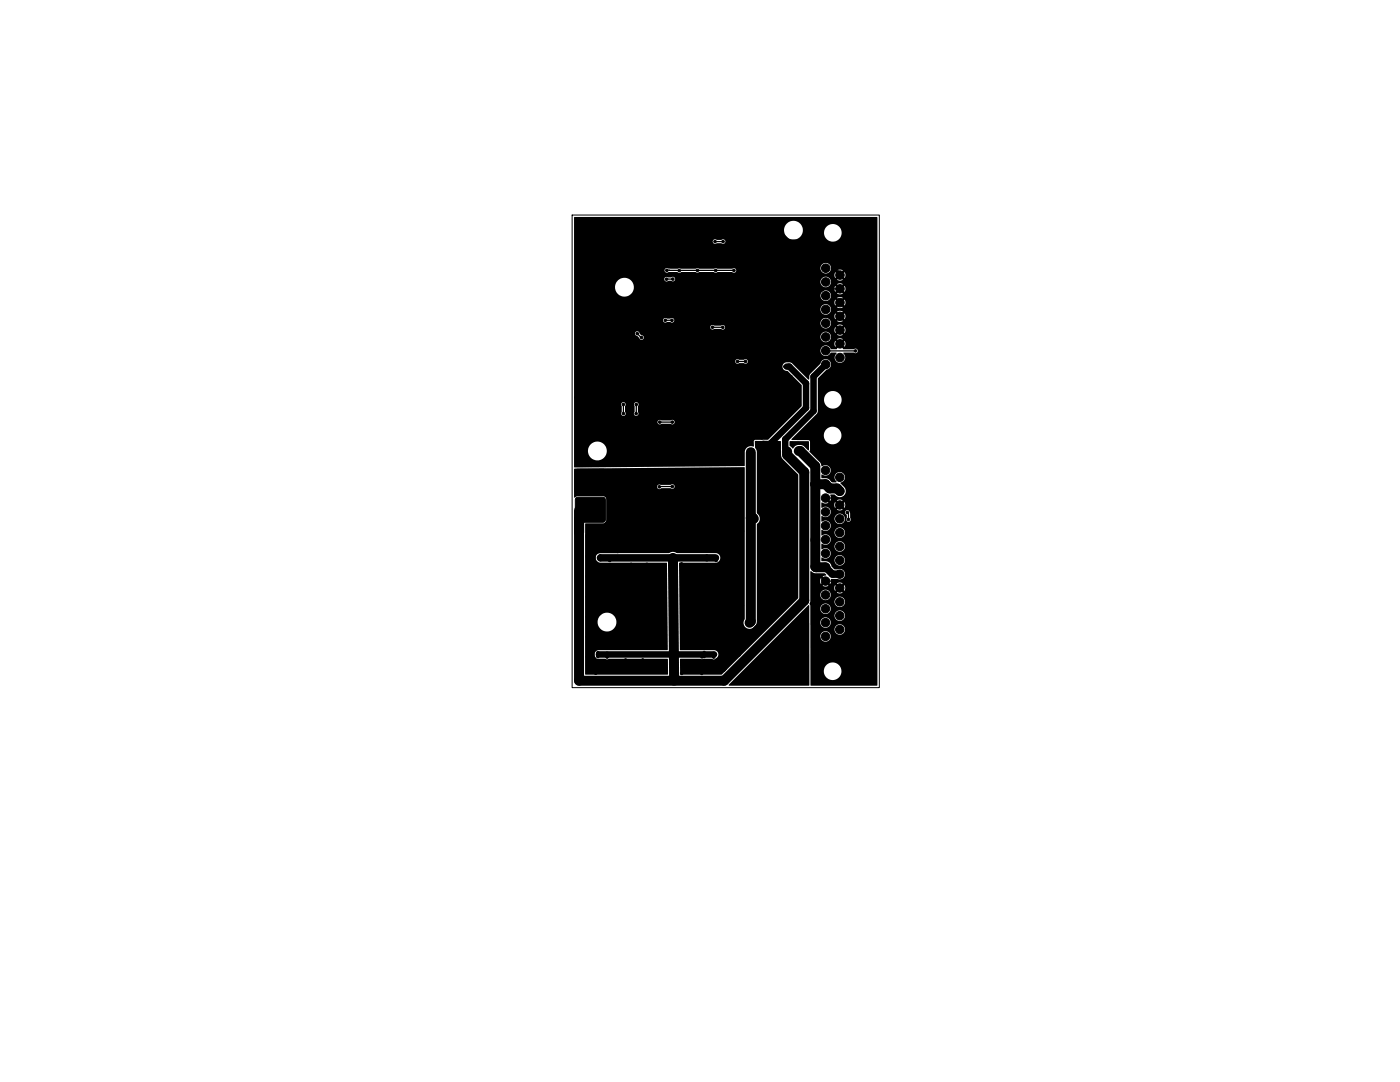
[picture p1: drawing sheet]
<svg xmlns="http://www.w3.org/2000/svg" width="279mm" height="216mm" viewBox="0 0 279 216" stroke-linecap="round" stroke-linejoin="round" font-family="sans-serif">
<g fill="#000" stroke="#000" stroke-width=".2">
<path d="M115 99.4l.3-.2h5l.4 .2 .1 .3v4l-.1 .4-.4 .1h-5l-.3-.1-.2-.4v-4zM115 93.8l.3-.2h5l.4 .2 .1 .3v4l-.1 .4-.4 .1h-5l-.3-.1-.2-.4v-4z"/>
<circle cx="117.4" cy="55.2" r=".25"/>
<circle cx="117.5" cy="59.5" r=".25"/>
<circle cx="118.6" cy="49.8" r=".25"/>
<circle cx="118.9" cy="46.8" r=".25"/>
<circle cx="121.1" cy="45.4" r=".25"/>
<circle cx="122.2" cy="59.5" r=".25"/>
<circle cx="122.4" cy="55.2" r=".25"/>
<circle cx="123.7" cy="49.8" r=".25"/>
<circle cx="125" cy="52.6" r=".25"/>
<circle cx="126" cy="45" r=".25"/>
<circle cx="126.9" cy="59.5" r=".25"/>
<circle cx="127.4" cy="55.2" r=".25"/>
<circle cx="128.2" cy="49.7" r=".25"/>
<circle cx="130.1" cy="52.4" r=".25"/>
<circle cx="130.7" cy="43.8" r=".25"/>
<circle cx="131.6" cy="59.5" r=".25"/>
<circle cx="131.8" cy="54.9" r=".25"/>
<circle cx="133" cy="55.7" r=".25"/>
<circle cx="133.1" cy="54" r=".25"/>
<circle cx="134.3" cy="55.7" r=".25"/>
<circle cx="134.4" cy="45.3" r=".25"/>
<circle cx="135.6" cy="54" r=".25"/>
<circle cx="135.6" cy="51.9" r=".25"/>
<circle cx="137.3" cy="43.8" r=".25"/>
<circle cx="137.3" cy="50.8" r=".25"/>
<circle cx="139.2" cy="54" r=".25"/>
<circle cx="139.5" cy="51" r=".25"/>
<circle cx="140.4" cy="46.3" r=".25"/>
<circle cx="141" cy="59.5" r=".25"/>
<circle cx="142.7" cy="48.2" r=".25"/>
<circle cx="142.8" cy="54" r=".25"/>
<circle cx="143.4" cy="51.1" r=".25"/>
<circle cx="143.8" cy="43.8" r=".25"/>
<circle cx="144.3" cy="48.2" r=".25"/>
<circle cx="146.1" cy="47" r=".25"/>
<circle cx="146.5" cy="54" r=".25"/>
<circle cx="149.6" cy="52.7" r=".25"/>
<circle cx="150.2" cy="47.3" r=".25"/>
<circle cx="150.3" cy="56.5" r=".25"/>
<circle cx="150.4" cy="43.8" r=".25"/>
<circle cx="154.3" cy="45.2" r=".25"/>
<circle cx="154.4" cy="52.3" r=".25"/>
<circle cx="154.4" cy="57.3" r=".25"/>
<circle cx="160.5" cy="57.4" r=".25"/>
<circle cx="160.6" cy="53.7" r=".25"/>
<circle cx="162" cy="45" r=".25"/>
<circle cx="164.1" cy="57.8" r=".25"/>
<circle cx="164.8" cy="59" r=".85"/>
<circle cx="164.8" cy="53.5" r=".85"/>
<circle cx="164.8" cy="56.3" r=".85"/>
<circle cx="167.6" cy="57.6" r=".85"/>
<circle cx="167.6" cy="54.9" r=".85"/>
<circle cx="169.5" cy="49" r=".25"/>
<circle cx="172.5" cy="52.7" r=".25"/>
<circle cx="172.5" cy="59.5" r=".25"/>
<circle cx="172.5" cy="45.9" r=".25"/>
<circle cx="173.7" cy="49" r=".25"/>
<circle cx="173.8" cy="56.2" r=".25"/>
<circle cx="114.9" cy="79.3" r=".25"/>
<circle cx="115.6" cy="73.9" r=".25"/>
<circle cx="115.9" cy="62.3" r=".25"/>
<circle cx="116.7" cy="65.2" r=".25"/>
<circle cx="118" cy="79.3" r=".25"/>
<circle cx="119.1" cy="73.9" r=".25"/>
<circle cx="121.6" cy="79.3" r=".25"/>
<circle cx="122.6" cy="65.9" r=".25"/>
<circle cx="122.6" cy="73.9" r=".25"/>
<circle cx="125.5" cy="63" r=".25"/>
<circle cx="125.6" cy="79.3" r=".25"/>
<circle cx="126.1" cy="73.9" r=".25"/>
<circle cx="127.2" cy="66.6" r=".25"/>
<circle cx="128" cy="67.3" r=".25"/>
<circle cx="128.1" cy="65.1" r=".25"/>
<circle cx="128.5" cy="79.3" r=".25"/>
<circle cx="129.6" cy="73.9" r=".25"/>
<circle cx="130.8" cy="62" r=".25"/>
<circle cx="131.7" cy="67.1" r=".25"/>
<circle cx="132" cy="79.3" r=".25"/>
<circle cx="132.8" cy="63.9" r=".25"/>
<circle cx="133.2" cy="73.9" r=".25"/>
<circle cx="134.1" cy="63.9" r=".25"/>
<circle cx="135.5" cy="79.3" r=".25"/>
<circle cx="136.2" cy="62.7" r=".25"/>
<circle cx="136.7" cy="73.9" r=".25"/>
<circle cx="139" cy="79.3" r=".25"/>
<circle cx="139.8" cy="63.9" r=".25"/>
<circle cx="140.2" cy="73.9" r=".25"/>
<circle cx="142.2" cy="65.3" r=".25"/>
<circle cx="142.4" cy="67.1" r=".25"/>
<circle cx="142.5" cy="79.3" r=".25"/>
<circle cx="143.8" cy="73.9" r=".25"/>
<circle cx="144.2" cy="65.3" r=".25"/>
<circle cx="145.1" cy="63.2" r=".25"/>
<circle cx="145.5" cy="70.3" r=".25"/>
<circle cx="146.8" cy="74" r=".25"/>
<circle cx="147.2" cy="72.1" r=".25"/>
<circle cx="148.4" cy="64.8" r=".25"/>
<circle cx="148.8" cy="72.1" r=".25"/>
<circle cx="149.1" cy="68.5" r=".25"/>
<circle cx="150.6" cy="74.3" r=".25"/>
<circle cx="151.7" cy="62.9" r=".25"/>
<circle cx="152.7" cy="77.1" r=".25"/>
<circle cx="153.5" cy="61.7" r=".25"/>
<circle cx="156.5" cy="67" r=".25"/>
<circle cx="156.6" cy="73.1" r=".25"/>
<circle cx="157" cy="73.1" r=".25"/>
<circle cx="157.4" cy="73.1" r=".25"/>
<circle cx="159" cy="77.5" r=".25"/>
<circle cx="160.2" cy="65.6" r=".25"/>
<circle cx="160.7" cy="74" r=".25"/>
<circle cx="161" cy="61.8" r=".25"/>
<circle cx="162.4" cy="68.3" r=".25"/>
<circle cx="164.8" cy="72.7" r=".85"/>
<circle cx="164.8" cy="70" r=".85"/>
<circle cx="164.8" cy="61.7" r=".85"/>
<circle cx="164.8" cy="64.5" r=".85"/>
<circle cx="164.8" cy="67.2" r=".85"/>
<circle cx="165.1" cy="76.8" r=".25"/>
<circle cx="167.6" cy="68.6" r=".85"/>
<circle cx="167.6" cy="71.3" r=".85"/>
<circle cx="167.6" cy="63.1" r=".85"/>
<circle cx="167.6" cy="65.9" r=".85"/>
<circle cx="167.6" cy="60.4" r=".85"/>
<circle cx="170.7" cy="70" r=".25"/>
<circle cx="172.5" cy="73.1" r=".25"/>
<circle cx="172.5" cy="66.3" r=".25"/>
<circle cx="172.5" cy="79.9" r=".25"/>
<circle cx="173.9" cy="77.4" r=".25"/>
<circle cx="174" cy="70.2" r=".25"/>
<circle cx="174.3" cy="63.2" r=".25"/>
<circle cx="115.4" cy="94.5" r=".25"/>
<circle cx="115.4" cy="95.5" r=".25"/>
<circle cx="115.4" cy="97.5" r=".25"/>
<circle cx="115.4" cy="96.5" r=".25"/>
<circle cx="115.8" cy="87.9" r=".25"/>
<circle cx="116" cy="83.1" r=".25"/>
<circle cx="116" cy="91.6" r=".25"/>
<circle cx="116.4" cy="94.5" r=".25"/>
<circle cx="116.4" cy="97.5" r=".25"/>
<circle cx="116.4" cy="95.5" r=".25"/>
<circle cx="116.4" cy="96.5" r=".25"/>
<circle cx="117.4" cy="95.5" r=".25"/>
<circle cx="117.4" cy="94.5" r=".25"/>
<circle cx="117.4" cy="97.5" r=".25"/>
<circle cx="117.4" cy="96.5" r=".25"/>
<circle cx="118.4" cy="94.5" r=".25"/>
<circle cx="118.4" cy="95.5" r=".25"/>
<circle cx="118.4" cy="97.5" r=".25"/>
<circle cx="118.4" cy="96.5" r=".25"/>
<circle cx="119.4" cy="95.5" r=".25"/>
<circle cx="119.4" cy="94.5" r=".25"/>
<circle cx="119.4" cy="97.5" r=".25"/>
<circle cx="119.4" cy="96.5" r=".25"/>
<circle cx="120" cy="87.6" r=".25"/>
<circle cx="120.1" cy="92.3" r=".25"/>
<circle cx="120.2" cy="83.2" r=".25"/>
<circle cx="120.4" cy="97.5" r=".25"/>
<circle cx="120.4" cy="94.5" r=".25"/>
<circle cx="120.4" cy="95.5" r=".25"/>
<circle cx="120.4" cy="96.5" r=".25"/>
<circle cx="123.3" cy="95.1" r=".25"/>
<circle cx="123.3" cy="99.1" r=".25"/>
<circle cx="124" cy="83.6" r=".25"/>
<circle cx="124" cy="87.6" r=".25"/>
<circle cx="124" cy="91.6" r=".25"/>
<circle cx="124.4" cy="80.7" r=".25"/>
<circle cx="124.4" cy="82.5" r=".25"/>
<circle cx="125.8" cy="82.7" r=".25"/>
<circle cx="127" cy="82.5" r=".25"/>
<circle cx="127" cy="80.7" r=".25"/>
<circle cx="127.9" cy="99" r=".25"/>
<circle cx="128" cy="87.6" r=".25"/>
<circle cx="128" cy="83.6" r=".25"/>
<circle cx="128" cy="91.6" r=".25"/>
<circle cx="128.1" cy="95.1" r=".25"/>
<circle cx="131.2" cy="87.6" r=".25"/>
<circle cx="131.2" cy="91.6" r=".25"/>
<circle cx="131.2" cy="99" r=".25"/>
<circle cx="131.3" cy="83.5" r=".25"/>
<circle cx="131.6" cy="97.1" r=".25"/>
<circle cx="131.7" cy="84.2" r=".25"/>
<circle cx="134.2" cy="97.1" r=".25"/>
<circle cx="134.2" cy="84.2" r=".25"/>
<circle cx="135.8" cy="91.2" r=".25"/>
<circle cx="135.9" cy="95.3" r=".25"/>
<circle cx="136" cy="87.6" r=".25"/>
<circle cx="136" cy="83.6" r=".25"/>
<circle cx="136.1" cy="99.1" r=".25"/>
<circle cx="140" cy="87.6" r=".25"/>
<circle cx="140" cy="83.6" r=".25"/>
<circle cx="140" cy="91.6" r=".25"/>
<circle cx="140.1" cy="95.1" r=".25"/>
<circle cx="140.1" cy="99.1" r=".25"/>
<circle cx="143.9" cy="90.7" r=".25"/>
<circle cx="144" cy="87.6" r=".25"/>
<circle cx="144.1" cy="95.1" r=".25"/>
<circle cx="144.8" cy="83.7" r=".25"/>
<circle cx="148" cy="83.6" r=".25"/>
<circle cx="148" cy="87.6" r=".25"/>
<circle cx="148" cy="91.6" r=".25"/>
<circle cx="148.1" cy="95.1" r=".25"/>
<circle cx="149.5" cy="90.2" r=".25"/>
<circle cx="149.5" cy="89.8" r=".25"/>
<circle cx="149.8" cy="90.2" r=".25"/>
<circle cx="149.8" cy="89.8" r=".25"/>
<circle cx="150.2" cy="89.8" r=".25"/>
<circle cx="150.2" cy="90.2" r=".25"/>
<circle cx="151.7" cy="80.6" r=".25"/>
<circle cx="152" cy="91.6" r=".25"/>
<circle cx="152" cy="94.5" r=".25"/>
<circle cx="152.1" cy="87.4" r=".25"/>
<circle cx="152.3" cy="88.3" r=".25"/>
<circle cx="152.3" cy="88.7" r=".25"/>
<circle cx="152.3" cy="89.1" r=".25"/>
<circle cx="152.5" cy="83.2" r=".25"/>
<circle cx="153.5" cy="89.1" r=".25"/>
<circle cx="153.5" cy="88.7" r=".25"/>
<circle cx="153.5" cy="88.3" r=".25"/>
<circle cx="155" cy="81.1" r=".25"/>
<circle cx="155.3" cy="83.4" r=".25"/>
<circle cx="155.8" cy="91.7" r=".25"/>
<circle cx="156.4" cy="90.2" r=".25"/>
<circle cx="156.4" cy="89.8" r=".25"/>
<circle cx="156.8" cy="89.8" r=".25"/>
<circle cx="156.8" cy="90.2" r=".25"/>
<circle cx="156.9" cy="94.7" r=".25"/>
<circle cx="157.2" cy="89.8" r=".25"/>
<circle cx="157.2" cy="90.2" r=".25"/>
<circle cx="158.8" cy="80.7" r=".25"/>
<circle cx="159" cy="89.9" r=".25"/>
<circle cx="159" cy="90.3" r=".25"/>
<circle cx="159.4" cy="89.9" r=".25"/>
<circle cx="159.4" cy="90.3" r=".25"/>
<circle cx="159.4" cy="87.1" r=".25"/>
<circle cx="159.8" cy="89.9" r=".25"/>
<circle cx="159.8" cy="90.3" r=".25"/>
<circle cx="161.1" cy="88.8" r=".25"/>
<circle cx="162.2" cy="85.9" r=".25"/>
<circle cx="164" cy="90.7" r=".25"/>
<circle cx="164" cy="83.6" r=".25"/>
<circle cx="164" cy="87.6" r=".25"/>
<circle cx="164.7" cy="96.6" r=".84"/>
<circle cx="164.7" cy="99.4" r=".84"/>
<circle cx="164.7" cy="93.9" r=".84"/>
<circle cx="166.1" cy="95.8" r=".25"/>
<circle cx="167.6" cy="95.2" r=".84"/>
<circle cx="167.6" cy="98" r=".84"/>
<circle cx="168" cy="83.6" r=".25"/>
<circle cx="168" cy="91.6" r=".25"/>
<circle cx="168.1" cy="87.7" r=".25"/>
<circle cx="172" cy="87.6" r=".25"/>
<circle cx="172" cy="83.6" r=".25"/>
<circle cx="172" cy="91.6" r=".25"/>
<circle cx="172.5" cy="93.5" r=".25"/>
<circle cx="115.3" cy="103.1" r=".25"/>
<circle cx="115.3" cy="101.1" r=".25"/>
<circle cx="115.3" cy="102.1" r=".25"/>
<circle cx="115.3" cy="100.1" r=".25"/>
<circle cx="115.6" cy="106.3" r=".25"/>
<circle cx="116.3" cy="103.1" r=".25"/>
<circle cx="116.3" cy="102.1" r=".25"/>
<circle cx="116.3" cy="101.1" r=".25"/>
<circle cx="116.3" cy="100.1" r=".25"/>
<circle cx="117.2" cy="119.1" r=".25"/>
<circle cx="117.2" cy="111.1" r=".25"/>
<circle cx="117.2" cy="107.1" r=".25"/>
<circle cx="117.2" cy="115" r=".25"/>
<circle cx="117.3" cy="100.1" r=".25"/>
<circle cx="117.3" cy="103.1" r=".25"/>
<circle cx="117.3" cy="102.1" r=".25"/>
<circle cx="117.3" cy="101.1" r=".25"/>
<circle cx="118.3" cy="101.1" r=".25"/>
<circle cx="118.3" cy="103.1" r=".25"/>
<circle cx="118.3" cy="100.1" r=".25"/>
<circle cx="118.3" cy="102.1" r=".25"/>
<circle cx="118.4" cy="105.5" r=".25"/>
<circle cx="119.1" cy="106.6" r=".25"/>
<circle cx="119.3" cy="102.1" r=".25"/>
<circle cx="119.3" cy="101.1" r=".25"/>
<circle cx="119.3" cy="100.1" r=".25"/>
<circle cx="119.3" cy="103.1" r=".25"/>
<circle cx="119.8" cy="111.7" r=".25"/>
<circle cx="119.8" cy="111.3" r=".25"/>
<circle cx="119.8" cy="110.9" r=".25"/>
<circle cx="120.1" cy="119.1" r=".25"/>
<circle cx="120.3" cy="102.1" r=".25"/>
<circle cx="120.3" cy="101.1" r=".25"/>
<circle cx="120.3" cy="100.1" r=".25"/>
<circle cx="120.3" cy="103.1" r=".25"/>
<circle cx="121.6" cy="114.6" r=".25"/>
<circle cx="121.7" cy="111.5" r=".25"/>
<circle cx="121.7" cy="111.8" r=".25"/>
<circle cx="121.7" cy="111.1" r=".25"/>
<circle cx="121.8" cy="108.9" r=".25"/>
<circle cx="122" cy="103.1" r=".25"/>
<circle cx="123.2" cy="114.2" r=".25"/>
<circle cx="123.3" cy="109.6" r=".25"/>
<circle cx="123.3" cy="110" r=".25"/>
<circle cx="123.3" cy="109.3" r=".25"/>
<circle cx="123.6" cy="114.2" r=".25"/>
<circle cx="123.9" cy="114.2" r=".25"/>
<circle cx="124.1" cy="107.1" r=".25"/>
<circle cx="124.2" cy="119" r=".25"/>
<circle cx="124.3" cy="116.5" r=".25"/>
<circle cx="125.9" cy="112.6" r=".25"/>
<circle cx="128.1" cy="119.1" r=".25"/>
<circle cx="128.1" cy="115.1" r=".25"/>
<circle cx="128.1" cy="107.1" r=".25"/>
<circle cx="128.1" cy="103.1" r=".25"/>
<circle cx="129.1" cy="112.6" r=".25"/>
<circle cx="131.2" cy="112.7" r=".25"/>
<circle cx="132.1" cy="119.1" r=".25"/>
<circle cx="132.1" cy="107.1" r=".25"/>
<circle cx="132.1" cy="116.1" r=".25"/>
<circle cx="132.1" cy="103.1" r=".25"/>
<circle cx="135.7" cy="103" r=".25"/>
<circle cx="136" cy="112.5" r=".25"/>
<circle cx="136.1" cy="119.1" r=".25"/>
<circle cx="136.1" cy="115.1" r=".25"/>
<circle cx="136.1" cy="107.1" r=".25"/>
<circle cx="136.1" cy="103" r=".25"/>
<circle cx="136.2" cy="102.6" r=".25"/>
<circle cx="137.7" cy="102.8" r=".25"/>
<circle cx="139.2" cy="109.8" r=".25"/>
<circle cx="139.3" cy="102.8" r=".25"/>
<circle cx="140.1" cy="115.1" r=".25"/>
<circle cx="140.2" cy="106" r=".25"/>
<circle cx="140.2" cy="119.4" r=".25"/>
<circle cx="141.1" cy="110.9" r=".25"/>
<circle cx="141.1" cy="111.3" r=".25"/>
<circle cx="141.1" cy="111.7" r=".25"/>
<circle cx="142.3" cy="103" r=".25"/>
<circle cx="142.7" cy="103" r=".25"/>
<circle cx="142.9" cy="111.1" r=".25"/>
<circle cx="142.9" cy="111.5" r=".25"/>
<circle cx="142.9" cy="111.8" r=".25"/>
<circle cx="143.1" cy="103" r=".25"/>
<circle cx="144.2" cy="106" r=".25"/>
<circle cx="144.2" cy="116.1" r=".25"/>
<circle cx="144.4" cy="114.2" r=".25"/>
<circle cx="144.6" cy="109.6" r=".25"/>
<circle cx="144.6" cy="110" r=".25"/>
<circle cx="144.6" cy="109.2" r=".25"/>
<circle cx="144.8" cy="102" r=".25"/>
<circle cx="144.8" cy="110.7" r=".25"/>
<circle cx="144.8" cy="114.2" r=".25"/>
<circle cx="145.2" cy="114.2" r=".25"/>
<circle cx="148.1" cy="116.5" r=".25"/>
<circle cx="148.1" cy="111.2" r=".25"/>
<circle cx="148.1" cy="101.9" r=".25"/>
<circle cx="148.2" cy="106" r=".25"/>
<circle cx="150.4" cy="103.1" r=".25"/>
<circle cx="150.4" cy="103.5" r=".25"/>
<circle cx="150.8" cy="103.5" r=".25"/>
<circle cx="150.8" cy="103.1" r=".25"/>
<circle cx="152.1" cy="111.1" r=".25"/>
<circle cx="152.2" cy="104.2" r=".25"/>
<circle cx="152.2" cy="117.1" r=".25"/>
<circle cx="152.2" cy="106" r=".25"/>
<circle cx="152.3" cy="115.9" r=".25"/>
<circle cx="155.9" cy="111.3" r=".25"/>
<circle cx="156.1" cy="115.1" r=".25"/>
<circle cx="156.1" cy="117.1" r=".25"/>
<circle cx="156.2" cy="106" r=".25"/>
<circle cx="156.7" cy="103.8" r=".25"/>
<circle cx="158.5" cy="112.7" r=".25"/>
<circle cx="158.7" cy="106.1" r=".25"/>
<circle cx="158.8" cy="100" r=".25"/>
<circle cx="158.9" cy="115" r=".25"/>
<circle cx="164.7" cy="104.9" r=".84"/>
<circle cx="164.7" cy="107.7" r=".84"/>
<circle cx="164.7" cy="113.2" r=".84"/>
<circle cx="164.7" cy="102.1" r=".84"/>
<circle cx="164.7" cy="110.4" r=".84"/>
<circle cx="164.7" cy="115.9" r=".84"/>
<circle cx="164.7" cy="118.7" r=".84"/>
<circle cx="166.3" cy="110.5" r=".25"/>
<circle cx="166.6" cy="113.1" r=".25"/>
<circle cx="167.6" cy="111.8" r=".84"/>
<circle cx="167.6" cy="106.3" r=".84"/>
<circle cx="167.6" cy="109" r=".84"/>
<circle cx="167.6" cy="100.8" r=".84"/>
<circle cx="167.6" cy="114.6" r=".84"/>
<circle cx="167.6" cy="117.3" r=".84"/>
<circle cx="167.6" cy="103.5" r=".84"/>
<circle cx="169.1" cy="102.3" r=".25"/>
<circle cx="169.3" cy="103.7" r=".25"/>
<circle cx="172.5" cy="113.9" r=".25"/>
<circle cx="172.5" cy="100.3" r=".25"/>
<circle cx="172.5" cy="107.1" r=".25"/>
<circle cx="117.2" cy="123.1" r=".25"/>
<circle cx="117.2" cy="127.1" r=".25"/>
<circle cx="117.2" cy="131.1" r=".25"/>
<circle cx="118.9" cy="134.3" r=".25"/>
<circle cx="119.3" cy="130.2" r=".25"/>
<circle cx="119.3" cy="130.6" r=".25"/>
<circle cx="119.3" cy="131" r=".25"/>
<circle cx="119.6" cy="122.4" r=".25"/>
<circle cx="120" cy="133" r=".25"/>
<circle cx="120.1" cy="127.1" r=".25"/>
<circle cx="121.2" cy="131.1" r=".25"/>
<circle cx="121.2" cy="130.4" r=".25"/>
<circle cx="121.2" cy="130.7" r=".25"/>
<circle cx="122.7" cy="133.5" r=".25"/>
<circle cx="122.8" cy="129.3" r=".25"/>
<circle cx="122.8" cy="128.9" r=".25"/>
<circle cx="122.8" cy="128.5" r=".25"/>
<circle cx="123.1" cy="133.5" r=".25"/>
<circle cx="123.4" cy="133.5" r=".25"/>
<circle cx="124.1" cy="127.1" r=".25"/>
<circle cx="124.1" cy="123.1" r=".25"/>
<circle cx="124.6" cy="133.9" r=".25"/>
<circle cx="124.8" cy="131.7" r=".25"/>
<circle cx="128.1" cy="127.1" r=".25"/>
<circle cx="128.1" cy="124.1" r=".25"/>
<circle cx="128.3" cy="131.7" r=".25"/>
<circle cx="129.8" cy="133.4" r=".25"/>
<circle cx="130.7" cy="131.9" r=".25"/>
<circle cx="131.9" cy="133.5" r=".25"/>
<circle cx="132.1" cy="127.1" r=".25"/>
<circle cx="132.1" cy="124.1" r=".25"/>
<circle cx="136" cy="134.4" r=".25"/>
<circle cx="136.1" cy="127.1" r=".25"/>
<circle cx="136.1" cy="121.5" r=".25"/>
<circle cx="136.5" cy="131.9" r=".25"/>
<circle cx="137.7" cy="123.6" r=".25"/>
<circle cx="138.1" cy="123.6" r=".25"/>
<circle cx="138.5" cy="123.6" r=".25"/>
<circle cx="139.3" cy="126.1" r=".25"/>
<circle cx="140" cy="134.4" r=".25"/>
<circle cx="140.1" cy="123.1" r=".25"/>
<circle cx="140.1" cy="131.1" r=".25"/>
<circle cx="140.5" cy="130.2" r=".25"/>
<circle cx="140.5" cy="131" r=".25"/>
<circle cx="140.5" cy="130.6" r=".25"/>
<circle cx="142.4" cy="133.6" r=".25"/>
<circle cx="142.4" cy="130.7" r=".25"/>
<circle cx="142.4" cy="130.4" r=".25"/>
<circle cx="142.4" cy="131.1" r=".25"/>
<circle cx="143.1" cy="123.6" r=".25"/>
<circle cx="143.5" cy="125.8" r=".25"/>
<circle cx="143.5" cy="123.6" r=".25"/>
<circle cx="143.9" cy="123.6" r=".25"/>
<circle cx="143.9" cy="133.5" r=".25"/>
<circle cx="144.1" cy="128.5" r=".25"/>
<circle cx="144.1" cy="128.9" r=".25"/>
<circle cx="144.1" cy="129.3" r=".25"/>
<circle cx="144.1" cy="123.1" r=".25"/>
<circle cx="144.1" cy="131.1" r=".25"/>
<circle cx="144.3" cy="133.5" r=".25"/>
<circle cx="144.3" cy="120.8" r=".25"/>
<circle cx="144.7" cy="133.5" r=".25"/>
<circle cx="147.5" cy="125.8" r=".25"/>
<circle cx="147.5" cy="130.7" r=".25"/>
<circle cx="147.8" cy="123.2" r=".25"/>
<circle cx="148.2" cy="120.8" r=".25"/>
<circle cx="149.6" cy="124.3" r=".25"/>
<circle cx="149.6" cy="123.9" r=".25"/>
<circle cx="150" cy="124.3" r=".25"/>
<circle cx="150" cy="123.9" r=".25"/>
<circle cx="151.9" cy="132.6" r=".25"/>
<circle cx="152" cy="135.5" r=".25"/>
<circle cx="152.2" cy="124.9" r=".25"/>
<circle cx="155.1" cy="132.8" r=".25"/>
<circle cx="156.1" cy="135.1" r=".25"/>
<circle cx="156.1" cy="131.1" r=".25"/>
<circle cx="157.6" cy="125.8" r=".25"/>
<circle cx="160.1" cy="135.1" r=".25"/>
<circle cx="160.1" cy="131.1" r=".25"/>
<circle cx="160.2" cy="124.8" r=".25"/>
<circle cx="160.5" cy="132.1" r=".25"/>
<circle cx="162.6" cy="124.5" r=".25"/>
<circle cx="163.1" cy="134.2" r=".25"/>
<circle cx="163.4" cy="127.3" r=".25"/>
<circle cx="164.7" cy="121.5" r=".84"/>
<circle cx="164.7" cy="124.2" r=".84"/>
<circle cx="164.7" cy="127" r=".84"/>
<circle cx="167.6" cy="120.1" r=".84"/>
<circle cx="167.6" cy="125.6" r=".84"/>
<circle cx="167.6" cy="122.8" r=".84"/>
<circle cx="170.3" cy="130.7" r=".25"/>
<circle cx="172.5" cy="134.3" r=".25"/>
<circle cx="172.5" cy="127.5" r=".25"/>
<circle cx="172.5" cy="120.7" r=".25"/>
</g>
<path d="M119.4 95.5h2.9l7.5 7.5h13.3M126.5 99.6l-8.4 8.4v20.3M152.3 88.7l.1 35.5-4.7 4.7h-3.6M152.3 88.7h1.2v1.7l-1.1 1.1M118.1 109.5l.2 .1h5M118.1 112l2.2 2.2h3.3M119.8 111.3h23M164.7 113.2l1.4 1.4h1.5M118.1 128.3l.7 .6h4M118.1 128.3l-.2 .2v3.9l.7 .7h4.4M137.7 123.6h5.4" fill="none" stroke="#000" stroke-width="1.5"/>
<path d="M157 73.1h.5l3.4 3.4v4.9l-7.4 7.3M164.8 72.7l-2.4 2.5v6.8l-5.7 5.7v2l.4 .4M143.1 103l1.7 1.7v17.2l-1.7 1.7 1.2 1.2v8.7h-2.2l-.2 .1M119.5 130.6h23M123 133.1h.1" fill="none" stroke="#000" stroke-width="1.3"/>
<g fill="none" stroke="#000" stroke-width=".25">
<path d="M128.2 54.9l2.7 2.7h21.6v3.3l2.4 2.4-.1 11.7h3.2M128.2 54.9v2.3l-8.1 8h-3.4v7.6l-1.1 1.1 1.1 1.1v4.3h19M128.2 54.9l8.5-8.5h19.2l1.6 1.5h3.7l6.4 6.5v.5M133.1 54h13.4M133.6 53.9l.1 .1M134.3 55.7h-1.3M142.7 48.2h.1M142.7 48.2h1.6M154.4 57.3v.3h13.2M116.3 73.2h26.8l.7 .7M116.7 79.3h-1.8M127.2 66.6l.8 .7"/>
<path d="M132.8 63.9h1.3M135.5 79.3h7M142.2 65.3h.1M142.2 65.3h2M147.2 72.1h1.6M153.5 61.7h.1M156.6 73.1h.8M158 75v4.9l.8 .8M158 75l-5.7 5.6h-.6M164.8 70h5.9M117.8 96.1h.7l2.6 2.7v5.3l-1.4 1.4h-1.3M124.4 80.7v1.8"/>
<path d="M124.4 82.5h.1M127 80.7v1.8M127 82.5h.1M131.7 84.2h2.5M134.2 97.1h-2.6M152.3 88.3v.8M153.5 88.3v.8M164.7 99.4h1.5l2.3 2.3v1.1l.3 .2v13.2l-1.2 1.1-1.4-1.4h-1.5M168.8 99.5l-1.2 1.3M169.1 102.3l.2 .2v1.2M117.9 131.1v3.1"/>
</g>
<path d="M149.8 90.2v33.8l-.2 .3M157.1 90.1v.7l3.4 3.4v25.7l-16 15.9h-28.9v-34M159.4 90h.3l3 3v20.1l.1 .1h1.9M162.7 96.6h2l.9 .9h1.4l.6 .5M117.5 101.7l-1.9 1.9M134.3 111.3l.2 24.5M149.8 103.3h.5l.1 .2" fill="none" stroke="#000" stroke-width="2"/>
<path d="M114.6 43.3l60.5 .1v93.3l-.1 .1h-13.2l-.1-2.7h2.7a1.76 1.76 0 0 0 2.7 1.3 1.76 1.76 0 0 0 0-3 1.76 1.76 0 0 0-2.7 1.4v.3h-2.7v-7.1h2a1.05 1.05 0 0 0 1.5 .9 1.05 1.05 0 0 0 .2-1.7 1.05 1.05 0 0 0-1.7 .6v.2h-2v-1.4h4.8a1.05 1.05 0 0 0 1.6 .9 1.05 1.05 0 0 0 .1-1.7 1.05 1.05 0 0 0-1.6 .6l-.1 .2h-4.8v-1.4h2a1.05 1.05 0 0 0 1.5 1 1.05 1.05 0 0 0 .2-1.8 1.05 1.05 0 0 0-1.7 .6v.2h-2v-1.4h4.8a1.05 1.05 0 0 0 1.6 1 1.05 1.05 0 0 0 .1-1.8 1.05 1.05 0 0 0-1.6 .6l-.1 .2h-4.8v-1.3h2a1.05 1.05 0 0 0 1.5 .9 1.05 1.05 0 0 0 .2-1.8 1.05 1.05 0 0 0-1.7 .7v.2h-2v-.7l-.2-.3 .2-.4h4.8l.1 .2a1.05 1.05 0 0 0 1.6 .6 1.05 1.05 0 0 0-.1-1.7 1.05 1.05 0 0 0-1.6 .9h-4.8v-1.4h2v.2a1.05 1.05 0 0 0 1.7 .6 1.05 1.05 0 0 0-.2-1.7 1.05 1.05 0 0 0-1.5 .9h-2v-1.4h4.8l.2 .6 .4-.3 .2 .3-.3 .4 .5 .1 .7-.1-.3-.4 .2-.3 .4 .3a1.09 1.09 0 0 0 0-1.1l-.4 .3-.2-.4 .3-.3-.7-.2-.5 .2 .3 .3-.2 .4-.4-.3-.2 .5h-4.8l.1-3.3 .7 .4h2.1l.3 .2v.2l-.7 .2 .3 .4-.2 .2-.2 .1-.3-.3-.1 .3 .1 .8 .4-.3 .3 .3-.3 .4 .3 .1 .8-.1-.3-.4 .3-.3 .4 .3 .1-1h1.3a1.05 1.05 0 0 0 1.5-.9 1.05 1.05 0 0 0-1.5-1h-.6l-.6-.6a1.19 1.19 0 0 0-1.1-1h-.8l-.1-.2h2.6a1.05 1.05 0 0 0 1.6 .9 1.05 1.05 0 0 0 .1-1.7 1.05 1.05 0 0 0-1.6 .6l-.1 .2h-2.6v-.5l.2-.1a1.07 1.07 0 0 0 1.4-.1 1.07 1.07 0 0 0 0-1.5 1.07 1.07 0 0 0-1.5 0l-.1-.6h2.6a1.05 1.05 0 0 0 1.6 1 1.05 1.05 0 0 0 .1-1.8 1.05 1.05 0 0 0-1.6 .6l-.1 .2h-2.6v-.4l.2-.1a1.07 1.07 0 0 0 1.4-.2 1.07 1.07 0 0 0 0-1.4 1.07 1.07 0 0 0-1.5 0l-.1-.6h2.6a1.05 1.05 0 0 0 1.6 .9 1.05 1.05 0 0 0 .1-1.7 1.05 1.05 0 0 0-1.6 .6l-.1 .2h-2.6v-.5l.2-.1a1.07 1.07 0 0 0 1.4-.1 1.07 1.07 0 0 0 0-1.5 1.07 1.07 0 0 0-1.5 0l-.1-.6h2.6a1.05 1.05 0 0 0 1.6 1 1.05 1.05 0 0 0 .1-1.8 1.05 1.05 0 0 0-1.6 .6l-.1 .2h-2.6v-.4l.2-.2a1.06 1.06 0 0 0 1.7-.6h2.8l.4 .5v.6a.47 .47 0 0 0 .1 .6 .47 .47 0 0 0 .6-.1 .47 .47 0 0 0 0-.6l-.1-.9a.51 .51 0 0 0-.4-.5 .51 .51 0 0 0-.6 .4h-2.8v-.2a1.11 1.11 0 0 0-.7-.9 1.11 1.11 0 0 0-1.1 .1l-.1-.5h2.6l.2 .5 .3-.3 .3 .3-.3 .4 .7 .2 .5-.2-.3-.3 .2-.4 .4 .3 .2-.5-.2-.6-.4 .3-.2-.3 .3-.4-.5-.1-.7 .1 .3 .4-.3 .3-.3-.3-.2 .6h-2.6v-.4l.2-.2a1.12 1.12 0 0 0 1.2 .1l-.3-.4 .3-.3 .4 .4 .1-.6-.1-.7h.9a1.21 1.21 0 0 0 1.7 .3 1.21 1.21 0 0 0 .2-1.8l-.8-.8a1.06 1.06 0 0 0 1-1.4 1.06 1.06 0 0 0-1.5-.6 1.06 1.06 0 0 0-.3 1.6l.1 .1-.1 .2h-.8l-.9-.8-1.2-.1-.1-.6 .2-.1a1.07 1.07 0 0 0 1.4-.2 1.07 1.07 0 0 0 0-1.5 1.07 1.07 0 0 0-1.5 .1l-.4-.9-2.1-2.1 .2-.3v-1.6l-.2-.3-3.4-.1-.2-.1 .6-.7h5.9v.2a1.76 1.76 0 0 0 2.9 1 1.76 1.76 0 0 0-.5-3 1.76 1.76 0 0 0-2.4 1.8h-5.9l4.6-4.5 .1-.4v-2.2h1.3v.1a1.76 1.76 0 0 0 2.8 1.1 1.76 1.76 0 0 0-.4-3 1.76 1.76 0 0 0-2.4 1.8h-1.3v-4.3l1.8-1.8a1.06 1.06 0 0 0 .5-1.8 1.06 1.06 0 0 0-1.7 .5l-2.2 2.2-.1 .9-.1 .2-3.3-3.3-.7-.2a.91 .91 0 0 0-1.1 .3 .91 .91 0 0 0 .1 1.2l.8 .2 2.8 2.9v4.2l-6.7 6.6-2.7 .1-.2 1.3a1.25 1.25 0 0 0-1.8 1.1v2.7l-.1 .1-33.9 .3v-3.2h2.7a1.88 1.88 0 0 0 2.8 1.5 1.88 1.88 0 0 0 .2-3.2 1.88 1.88 0 0 0-3 1.4v.3h-2.7v-5.9h16.6a.49 .49 0 0 0 .3 .5 .49 .49 0 0 0 .5-.1h1.9a.47 .47 0 0 0 .6-.1 .47 .47 0 0 0 0-.7 .47 .47 0 0 0-.7 .1h-1.8a.46 .46 0 0 0-.5-.1 .46 .46 0 0 0-.3 .4h-16.6v-3.5h9.4l.1 .4v1.1a.46 .46 0 0 0 .2 .8 .46 .46 0 0 0 .6-.5h1.6v.2a.47 .47 0 0 0 .7 .2 .47 .47 0 0 0 .1-.7v-1.2a.47 .47 0 0 0 0-.6 .47 .47 0 0 0-.7 0 .47 .47 0 0 0 .1 .7v1l-.2 .4h-1.6l-.2-.3v-1.1a.47 .47 0 0 0-.1-.8 .47 .47 0 0 0-.6 .4h-9.4v-8.6h32.1v.2a.5 .5 0 0 0 .9 .1l.9 .1a.47 .47 0 0 0 .6-.1 .47 .47 0 0 0 0-.7 .47 .47 0 0 0-.7 .1h-.9a.46 .46 0 0 0-.5-.1 .46 .46 0 0 0-.3 .4h-32.1v-2.1h49.1l.1 .2a1.11 1.11 0 0 0 .9 .8 1.11 1.11 0 0 0 1.2-.7h1l.1 .2a1.09 1.09 0 0 0-.1 1.6 1.09 1.09 0 0 0 1.6-.1 1.09 1.09 0 0 0-.2-1.6l2.1-.1a.48 .48 0 0 0 .6 .1 .48 .48 0 0 0 0-.7 .48 .48 0 0 0-.6 0h-2.1l-.4-.5 .3-.3 .4 .3a1.1 1.1 0 0 0 0-1.2l-.4 .3-.3-.3 .3-.3-.5-.2-.7 .2 .4 .3-.3 .3-.4-.3a1.1 1.1 0 0 0 0 1.2l.3-.3 .4 .3-.4 .5h-1.2a1.07 1.07 0 0 0-1.1-.8 1.07 1.07 0 0 0-1 1.1h-49.1v-3.4h12.1l.2 .3 .7 .6a.46 .46 0 0 0 .5 .3 .46 .46 0 0 0 .4-.6h35.2l.1 .2a1.06 1.06 0 0 0 1.6 .7 1.06 1.06 0 0 0-.1-1.8 1.06 1.06 0 0 0-1.6 .9h-35.2l-.9-.8a.46 .46 0 0 0-.5-.3 .46 .46 0 0 0-.4 .5h-12.1v-.7h51.9l.2 .5 .4-.3 .3 .3-.4 .4 .5 .2 .7-.2-.3-.4 .3-.3 .4 .3 .1-.5-.1-.6-.4 .3-.3-.3 .3-.4-.5-.1-.7 .1 .4 .4-.4 .3-.3-.3-.2 .6h-51.9v-.6h27.1a.48 .48 0 0 0 .3 .4 .48 .48 0 0 0 .5-.1l1.4 .1a.47 .47 0 0 0 .7-.1 .47 .47 0 0 0-.1-.7 .47 .47 0 0 0-.6 .1l-1.4-.1a.46 .46 0 0 0-.5 0 .46 .46 0 0 0-.3 .4h-27.1v-.8h49.1l.1 .2a1.06 1.06 0 0 0 1.6 .6 1.06 1.06 0 0 0-.1-1.8 1.06 1.06 0 0 0-1.6 1h-49.1v-.6h17.7v.1a.5 .5 0 0 0 .9 .2l.6 .1a.47 .47 0 0 0 .6-.1 .47 .47 0 0 0 0-.7 .47 .47 0 0 0-.7 .1h-.6a.46 .46 0 0 0-.5-.1 .46 .46 0 0 0-.3 .4h-17.7v-.8h51.9l.2 .6 .3-.3 .4 .2-.4 .5 .3 .1 .9-.1-.3-.4 .2-.3 .5 .3a1.1 1.1 0 0 0 0-1.2l-.4 .3-.3-.3 .3-.3-.9-.1-.3 .1 .3 .3v.2l-.3 .2-.3-.4-.2 .6h-51.9v-1.4h49.1l.1 .3a1.06 1.06 0 0 0 1.6 .6 1.06 1.06 0 0 0-.1-1.8 1.06 1.06 0 0 0-1.6 .9h-49.1v-1.3h51.9l.2 .6 .4-.3 .3 .3-.4 .3 .5 .2 .7-.2-.3-.4 .3-.3 .4 .4 .1-.6-.1-.6-.4 .3-.3-.3 .3-.4-.5-.1-.7 .1 .4 .5-.4 .2-.3-.3-.2 .6h-51.9v-3h8.1a1.88 1.88 0 0 0 2.7 1.6h38.3l.1 .2a1.06 1.06 0 0 0 1.6 .6 1.06 1.06 0 0 0-.1-1.7 1.06 1.06 0 0 0-1.6 .9h-38.3l.7-.5 .4-.9h40l.2 .6 .3-.3 .4 .2-.4 .5 .3 .1 .9-.1-.3-.4 .2-.3 .5 .3a1.1 1.1 0 0 0 0-1.2l-.4 .4-.3-.3 .3-.4-.9-.1-.3 .1 .3 .3v.2l-.3 .2-.3-.4-.2 .6h-40v-.6l-.3-.7h37.5a1.06 1.06 0 0 0 1.6 .9 1.06 1.06 0 0 0 .1-1.8 1.06 1.06 0 0 0-1.6 .7l-.1 .2h-37.5l-.6-.6h7a.49 .49 0 0 0 .3 .4 .49 .49 0 0 0 .5-.1h.6a.47 .47 0 0 0 .6 0 .47 .47 0 0 0 0-.7 .47 .47 0 0 0-.7 .1l-.6-.1a.46 .46 0 0 0-.5 0 .46 .46 0 0 0-.2 .4h-7.1a1.88 1.88 0 0 0-2.8 1.7h-8.1v-2.5h51.9l.2 .6 .3-.3 .4 .2-.4 .4 .3 .2 .9-.2-.3-.3 .2-.3 .5 .3a1.1 1.1 0 0 0 0-1.2l-.4 .3-.3-.3 .3-.3-.9-.2-.3 .2 .3 .2v.2l-.3 .2-.3-.3-.2 .6h-51.9v-.9h18a.59 .59 0 0 0 .9 .3h1.7a.52 .52 0 0 0 .8 0h2.8l.3 .1 .5-.1h2.8l.4 .1 .4-.1h2.9a.46 .46 0 0 0 .8-.1 .46 .46 0 0 0-.4-.7h17.2l.1 .2a1.06 1.06 0 0 0 1.6 .7 1.06 1.06 0 0 0-.1-1.8 1.06 1.06 0 0 0-1.6 .9l-30.1 .1a.71 .71 0 0 0-1 .2v.2h-18v-5.8h27.6a.49 .49 0 0 0 .4 .4 .49 .49 0 0 0 .5-.1h.9a.47 .47 0 0 0 .7 0 .47 .47 0 0 0-.1-.7 .47 .47 0 0 0-.7 .1h-.9a.46 .46 0 0 0-.5-.1 .46 .46 0 0 0-.3 .4h-27.6v-2.2h41.9v.3a1.88 1.88 0 0 0 1.7 1.5 1.88 1.88 0 0 0 1.9-1.2l4.4 .1a1.76 1.76 0 0 0 2.7 1.2 1.76 1.76 0 0 0-.1-3 1.76 1.76 0 0 0-2.6 1.4v.3h-4.4a1.88 1.88 0 0 0-1.5-2.5 1.88 1.88 0 0 0-2.1 1.9h-41.9zM114.6 93.5l34-.3v30.4a1.22 1.22 0 0 0 .4 1.7 1.22 1.22 0 0 0 1.7-.4l.3-.8 .1-19.6a1.35 1.35 0 0 0-.1-2.2v-12.1l-.3-.8v-1.4h5.1l.2 3.3 3.3 3.4v24.7l-15.2 15.2h-8.4l.1-3.1 6.3-.1a.9 .9 0 0 0 1.1-.5 .9 .9 0 0 0-.6-1.2h-6.9l-.2-17.3 .1-.1h7.2a.96 .96 0 0 0 .9-.9 .96 .96 0 0 0-.8-1h-7.9a1.27 1.27 0 0 0-1.5 0h-13.9a.96 .96 0 0 0-.7 1 .96 .96 0 0 0 .8 .9h13.4l.2 17.3-.1 .1h-13.7a.85 .85 0 0 0-.8 .9 .85 .85 0 0 0 .8 .8h1.3l.3 .2 .4-.2h11.7l.1 .2v2.9l-.1 .1h-16.4v-10.4h2.5a1.88 1.88 0 0 0 2.8 1.6 1.88 1.88 0 0 0 .1-3.2 1.88 1.88 0 0 0-2.9 1.3v.3h-2.5v-19.7l.1-.1h3.5l.5-.2 .1-.4v-4.1a.69 .69 0 0 0-.6-.7h-5.1l-.7 .3v-2.2h16.5v.2a.51 .51 0 0 0 .9 .1h1.9a.47 .47 0 0 0 .6 0 .47 .47 0 0 0 0-.7 .47 .47 0 0 0-.7 .1l-2-.1a.46 .46 0 0 0-.7 .4h-16.5zM157.6 88.1l3.8-.1v1.8l-.2 .1-.8-.9-.5-.2a1.63 1.63 0 0 0-1.7 .7l-.6-.5zM145.4 136.6l15.9-15.8h.2v16h-16z" fill="#000"/>
<path d="M114.2 42.9h61.3v94.3h-61.3z" fill="none" stroke="#000" stroke-width=".2"/>
</svg>
